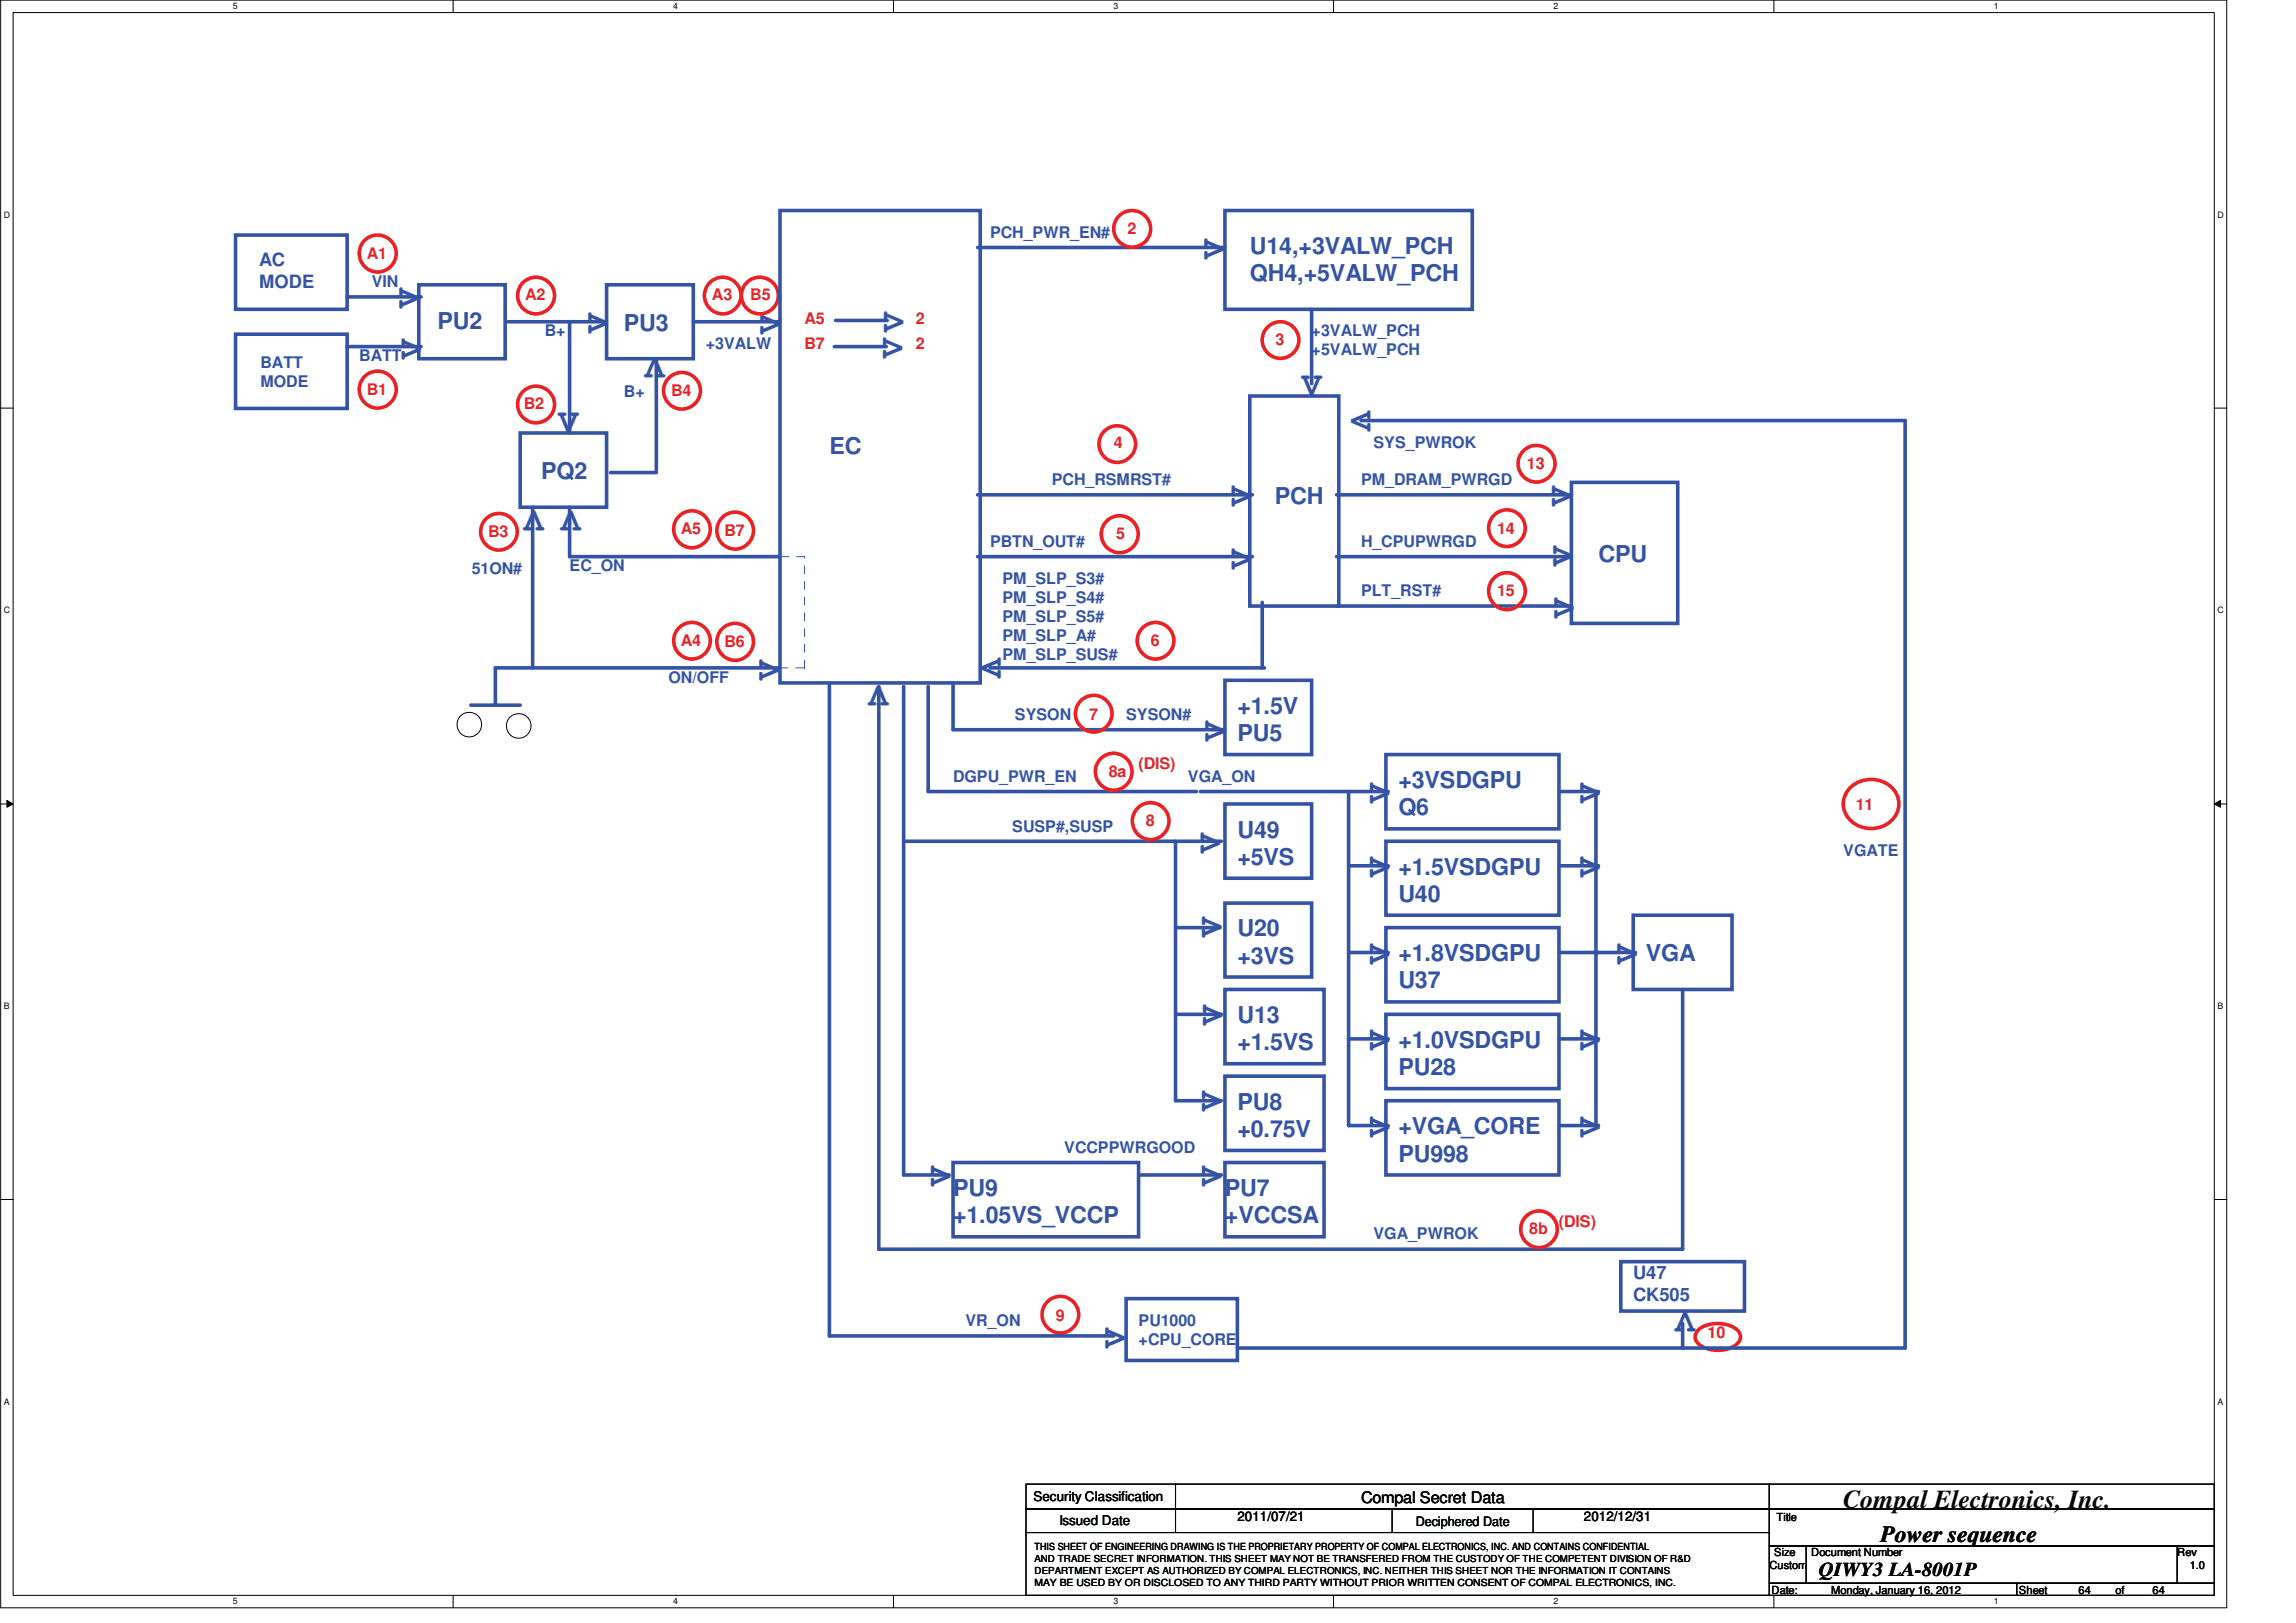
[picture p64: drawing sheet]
<svg xmlns="http://www.w3.org/2000/svg" width="297mm" height="210mm" viewBox="0 0 297 210" stroke-linecap="round" stroke-linejoin="round" font-family="sans-serif">
<defs><g id="words">
<g font-size="4.3" fill="#3553a4">
<text x="158.3" y="33.5" transform="rotate(-90 158.3 33.5)">V</text>
<text x="54.2" y="39.9" transform="rotate(-90 54.2 39.9)">V</text>
<text x="54.5" y="46.4" transform="rotate(-90 54.5 46.4)">V</text>
<text x="78.6" y="43.1" transform="rotate(-90 78.6 43.1)">V</text>
<text x="86" y="46.4" transform="rotate(180 86 46.4)">V</text>
<text x="100.9" y="43.2" transform="rotate(-90 100.9 43.2)">V</text>
<text x="116.7" y="46.3" transform="rotate(-90 116.7 46.3)">VV</text>
<text x="168.4" y="51.2">V</text>
<text x="174.8" y="53.1" transform="rotate(90 174.8 53.1)">V</text>
<text x="72.3" y="55.9">V</text>
<text x="161.9" y="65.5" transform="rotate(-90 161.9 65.5)">V</text>
<text x="203.3" y="65.5" transform="rotate(-90 203.3 65.5)">V</text>
<text x="75.1" y="66.1" transform="rotate(180 75.1 66.1)">V V</text>
<text x="161.9" y="73.6" transform="rotate(-90 161.9 73.6)">V</text>
<text x="203.5" y="73.3" transform="rotate(-90 203.5 73.3)">V</text>
<text x="203.6" y="80" transform="rotate(-90 203.6 80)">V</text>
<text x="100.7" y="88" transform="rotate(-90 100.7 88)">V</text>
<text x="115" y="88.7" transform="rotate(180 115 88.7)">V</text>
<text x="127" y="85.1" transform="rotate(90 127 85.1)">V</text>
<text x="158.5" y="95.8" transform="rotate(-90 158.5 95.8)">V</text>
<text x="179.8" y="103.8" transform="rotate(-90 179.8 103.8)">V</text>
<text x="207" y="103.8" transform="rotate(-90 207 103.8)">V</text>
<text x="157.8" y="110.4" transform="rotate(-90 157.8 110.4)">V</text>
<text x="179.8" y="113.5" transform="rotate(-90 179.8 113.5)">V</text>
<text x="207" y="113.5" transform="rotate(-90 207 113.5)">V</text>
<text x="158" y="121.3" transform="rotate(-90 158 121.3)">V</text>
<text x="179.8" y="124.7" transform="rotate(-90 179.8 124.7)">V</text>
<text x="211.8" y="124.7" transform="rotate(-90 211.8 124.7)">V</text>
<text x="158.2" y="132.7" transform="rotate(-90 158.2 132.7)">V</text>
<text x="179.8" y="135.8" transform="rotate(-90 179.8 135.8)">V</text>
<text x="207" y="135.8" transform="rotate(-90 207 135.8)">V</text>
<text x="158" y="143.7" transform="rotate(-90 158 143.7)">V</text>
<text x="179.8" y="147.1" transform="rotate(-90 179.8 147.1)">V</text>
<text x="207" y="147.1" transform="rotate(-90 207 147.1)">V</text>
<text x="123" y="153.5" transform="rotate(-90 123 153.5)">V</text>
<text x="158" y="153.5" transform="rotate(-90 158 153.5)">V</text>
<text x="219.3" y="169.7" transform="rotate(180 219.3 169.7)">V</text>
<text x="145.5" y="174.4" transform="rotate(-90 145.5 174.4)">V</text>
</g>
<text font-size="3.3" fill="#010202" x="238.5" y="195.1">Compal Electronics, Inc.</text>
<g font-size="3" fill="#3553a4">
<text x="161.7" y="32.9">U14,+3VALW_PCH</text>
<text x="161.7" y="36.4">QH4,+5VALW_PCH</text>
<text x="56.6" y="42.6">PU2</text>
<text x="80.7" y="42.8">PU3</text>
<text x="107.3" y="58.8">EC</text>
<text x="70" y="62">PQ2</text>
<text x="164.9" y="65.2">PCH</text>
<text x="206.8" y="72.7">CPU</text>
<text x="160.1" y="92.4">+1.5V</text>
<text x="160.1" y="95.9">PU5</text>
<text x="180.9" y="102">+3VSDGPU</text>
<text x="180.9" y="105.5">Q6</text>
<text x="160.1" y="108.4">U49</text>
<text x="160.1" y="111.9">+5VS</text>
<text x="180.9" y="113.2">+1.5VSDGPU</text>
<text x="180.9" y="116.7">U40</text>
<text x="160.1" y="121.2">U20</text>
<text x="160.1" y="124.7">+3VS</text>
<text x="180.9" y="124.4">+1.8VSDGPU</text>
<text x="212.9" y="124.4">VGA</text>
<text x="180.9" y="127.9">U37</text>
<text x="160.1" y="132.4">U13</text>
<text x="160.1" y="135.9">+1.5VS</text>
<text x="180.9" y="135.6">+1.0VSDGPU</text>
<text x="160.1" y="143.6">PU8</text>
<text x="180.9" y="139.1">PU28</text>
<text x="160.1" y="147.1">+0.75V</text>
<text x="180.9" y="146.8">+VGA_CORE</text>
<text x="123.3" y="154.8">PU9</text>
<text x="158.5" y="154.8">PU7</text>
<text x="180.9" y="150.3">PU998</text>
<text x="123.3" y="158.3">+1.05VS_VCCP</text>
<text x="158.5" y="158.3">+VCCSA</text>
</g>
<text font-size="3" fill="#010202" x="243.3" y="199.5">Power sequence</text>
<text font-size="2.5" fill="#010202" x="235.3" y="203.9">QIWY3 LA-8001P</text>
<g font-size="2.4" fill="#3553a4">
<text x="33.5" y="34.4">AC</text>
<text x="33.5" y="37.2">MODE</text>
<text x="211.3" y="165.4">U47</text>
<text x="211.3" y="168.3">CK505</text>
</g>
<g font-size="2.1" fill="#ed2024">
<text x="47.5" y="33.5">A1</text>
<text x="145.9" y="30.2">2</text>
<text x="67.9" y="38.9">A2</text>
<text x="92.1" y="38.9">A3</text>
<text x="97.1" y="38.9">B5</text>
<text x="104.1" y="41.9">A5</text>
<text x="118.5" y="41.9">2</text>
<text x="104.1" y="45.1">B7</text>
<text x="118.5" y="45.1">2</text>
<text x="165" y="44.6">3</text>
<text x="47.5" y="51.1">B1</text>
<text x="67.8" y="53">B2</text>
<text x="86.8" y="51.2">B4</text>
<text x="144.1" y="57.9">4</text>
<text x="197.5" y="60.6">13</text>
<text x="63.2" y="69.4">B3</text>
<text x="88.1" y="69.1">A5</text>
<text x="93.7" y="69.3">B7</text>
<text x="144.4" y="69.8">5</text>
<text x="193.7" y="69.1">14</text>
<text x="193.7" y="77.1">15</text>
<text x="88.1" y="83.5">A4</text>
<text x="93.7" y="83.7">B6</text>
<text x="148.9" y="83.5">6</text>
<text x="140.9" y="93.1">7</text>
<text x="143.4" y="100.5">8a</text>
<text x="147.3" y="99.5">(DIS)</text>
<text x="148.2" y="106.9">8</text>
<text x="240.1" y="104.8">11</text>
<text x="197.8" y="159.7">8b</text>
<text x="201.7" y="158.7">(DIS)</text>
<text x="136.6" y="170.9">9</text>
<text x="220.9" y="173.1">10</text>
</g>
<g font-size="2.1" fill="#3553a4">
<text x="128.1" y="30.7">PCH_PWR_EN#</text>
<text x="48.1" y="37.1">VIN</text>
<text x="33.7" y="47.6">BATT</text>
<text x="46.5" y="46.7">BATT</text>
<text x="70.5" y="43.5">B+</text>
<text x="91.3" y="45.1">+3VALW</text>
<text x="169.7" y="43.5">+3VALW_PCH</text>
<text x="169.7" y="46">+5VALW_PCH</text>
<text x="33.7" y="50">MODE</text>
<text x="80.7" y="51.4">B+</text>
<text x="177.7" y="57.9">SYS_PWROK</text>
<text x="136.1" y="62.7">PCH_RSMRST#</text>
<text x="176.1" y="62.7">PM_DRAM_PWRGD</text>
<text x="128.1" y="70.7">PBTN_OUT#</text>
<text x="176.1" y="70.7">H_CPUPWRGD</text>
<text x="61" y="74.3">51ON#</text>
<text x="73.7" y="73.9">EC_ON</text>
<text x="129.7" y="75.5">PM_SLP_S3#</text>
<text x="129.7" y="78">PM_SLP_S4#</text>
<text x="176.1" y="77.1">PLT_RST#</text>
<text x="129.7" y="80.4">PM_SLP_S5#</text>
<text x="129.7" y="82.9">PM_SLP_A#</text>
<text x="86.5" y="88.3">ON/OFF</text>
<text x="129.7" y="85.4">PM_SLP_SUS#</text>
<text x="131.3" y="93.1">SYSON</text>
<text x="145.7" y="93.1">SYSON#</text>
<text x="123.3" y="101.1">DGPU_PWR_EN</text>
<text x="153.7" y="101.1">VGA_ON</text>
<text x="131" y="107.7">SUSP#,SUSP</text>
<text x="238.5" y="110.7">VGATE</text>
<text x="137.7" y="149.1">VCCPPWRGOOD</text>
<text x="177.7" y="160.3">VGA_PWROK</text>
<text x="124.9" y="171.5">VR_ON</text>
<text x="147.3" y="171.5">PU1000</text>
<text x="147.3" y="174">+CPU_CORE</text>
</g>
<text font-size="2.1" fill="#010202" x="176.1" y="194.4">Compal Secret Data</text>
<g font-size="1.7" fill="#010202">
<text x="133.7" y="194.3">Security Classification</text>
<text x="137.1" y="197.3">Issued Date</text>
<text x="160.1" y="196.8">2011/07/21</text>
<text x="183.1" y="197.4">Deciphered Date</text>
<text x="204.9" y="196.8">2012/12/31</text>
</g>
<g font-size="1.4" fill="#010202">
<text x="229.8" y="196.8">Title</text>
<text x="228.9" y="203">Custom</text>
<text x="229.5" y="201.4">Size</text>
<text x="234.3" y="201.4">Document Number</text>
<text x="281.7" y="201.4">Rev</text>
<text x="283.3" y="203">1.0</text>
<text x="229.2" y="206.2">Date:</text>
<text x="236.9" y="206.2">Monday, January 16, 2012</text>
<text x="261.2" y="206.2">Sheet</text>
<text x="268.9" y="206.2">64</text>
<text x="273.7" y="206.2">of</text>
<text x="278.5" y="206.2">64</text>
</g>
<g font-size="1.3" fill="#010202">
<text x="133.8" y="200.6">THIS SHEET OF ENGINEERING DRAWING IS THE PROPRIETARY PROPERTY OF COMPAL ELECTRONICS, INC. AND CONTAINS CONFIDENTIAL</text>
<text x="133.8" y="202.1">AND TRADE SECRET INFORMATION. THIS SHEET MAY NOT BE TRANSFERED FROM THE CUSTODY OF THE COMPETENT DIVISION OF R&amp;D</text>
<text x="133.8" y="203.6">DEPARTMENT EXCEPT AS AUTHORIZED BY COMPAL ELECTRONICS, INC. NEITHER THIS SHEET NOR THE INFORMATION IT CONTAINS</text>
<text x="133.8" y="205.1">MAY BE USED BY OR DISCLOSED TO ANY THIRD PARTY WITHOUT PRIOR WRITTEN CONSENT OF COMPAL ELECTRONICS, INC.</text>
</g>
<g font-size="1.1" fill="#010202">
<text x="30.1" y="1.2">5</text>
<text x="87.1" y="1.2">4</text>
<text x="144" y="1.2">3</text>
<text x="201" y="1.2">2</text>
<text x="257.9" y="1.2">1</text>
<text x=".5" y="28.2">D</text>
<text x="286.9" y="28.2">D</text>
<text x=".5" y="79.3">C</text>
<text x="286.9" y="79.3">C</text>
<text x=".5" y="130.6">B</text>
<text x="286.9" y="130.6">B</text>
<text x=".5" y="181.7">A</text>
<text x="286.9" y="181.7">A</text>
<text x="30.1" y="207.5">5</text>
<text x="87.1" y="207.5">4</text>
<text x="144" y="207.5">3</text>
<text x="201" y="207.5">2</text>
<text x="257.9" y="207.5">1</text>
</g>
</g></defs>
<path d="M.1 0h288v208h-288zM1.7 1.6h284.8v204.8h-284.8z" fill="none" stroke="#010202" stroke-width=".13"/>
<g fill="#fff">
<path d="M30.1 .2h.6v1.2h-.6z"/>
<path d="M30.1 206.6h.6v1.2h-.6z"/>
</g>
<path d="M58.6 0v1.6M58.6 206.4v1.6" fill="none" stroke="#010202" stroke-width=".13"/>
<g fill="#fff">
<path d="M87.1 .2h.6v1.2h-.6z"/>
<path d="M87.1 206.6h.6v1.2h-.6z"/>
</g>
<path d="M115.6 0v1.6M115.6 206.4v1.6" fill="none" stroke="#010202" stroke-width=".13"/>
<g fill="#fff">
<path d="M144 .2h.6v1.2h-.6z"/>
<path d="M144 206.6h.6v1.2h-.6z"/>
</g>
<path d="M172.5 0v1.6M172.5 206.4v1.6" fill="none" stroke="#010202" stroke-width=".13"/>
<g fill="#fff">
<path d="M201 .2h.6v1.2h-.6z"/>
<path d="M201 206.6h.6v1.2h-.6z"/>
</g>
<path d="M229.5 0v1.6M229.5 206.4v1.6" fill="none" stroke="#010202" stroke-width=".13"/>
<g fill="#fff">
<path d="M257.9 .2h.6v1.2h-.6z"/>
<path d="M257.9 206.6h.6v1.2h-.6z"/>
<path d="M.5 27.2h.8v1.2h-.8z"/>
<path d="M286.9 27.2h.8v1.2h-.8z"/>
<path d="M.5 78.4h.8v1.2h-.8z"/>
<path d="M286.9 78.4h.8v1.2h-.8z"/>
</g>
<path d="M.1 52.8h1.6M286.5 52.8h1.6" fill="none" stroke="#010202" stroke-width=".13"/>
<g fill="#fff">
<path d="M.5 129.6h.7v1.2h-.7z"/>
<path d="M286.9 129.6h.7v1.2h-.7z"/>
</g>
<path d="M.1 104h1.6M286.5 104h1.6" fill="none" stroke="#010202" stroke-width=".13"/>
<path d="M.9 103.6l.8 .4-.8 .4z" fill="#010202"/>
<path d="M.9 103.6l.8 .4-.8 .4z" fill="none" stroke="#010202" stroke-width=".13"/>
<path d="M286.5 104l.8-.4v.8z" fill="#010202"/>
<path d="M286.5 104l.8-.4v.8z" fill="none" stroke="#010202" stroke-width=".13"/>
<g fill="#fff">
<path d="M.5 180.8h.7v1.1h-.7z"/>
<path d="M286.9 180.8h.7v1.1h-.7z"/>
</g>
<g fill="none" stroke="#010202" stroke-width=".13">
<path d="M.1 155.2h1.6M286.5 155.2h1.6M132.7 192h96.2v3.2h-96.2zM132.7 195.2h96.2v3.1h-96.2zM132.7 198.3h96.2v8.1h-96.2zM152.1 192v6.3M180.1 195.2v3.1M198.3 195.2v3.1M228.9 192h57.6v3.2h-57.6zM228.9 195.2h57.6v4.8h-57.6zM228.9 200h4.8v4.8h-4.8zM228.9 204.8h32v1.6h-32z"/>
<path d="M233.7 200h48v4.8h-48zM260.9 204.8h25.6v1.6h-25.6zM281.7 200h4.8v4.8h-4.8z"/>
<circle cx="60.7" cy="93.7" r="1.6"/>
<circle cx="67.1" cy="93.9" r="1.6"/>
</g>
<g fill="none" stroke="#3553a4" stroke-width=".47">
<path d="M30.5 30.4h14.4v9.6h-14.4zM44.9 38.4h9.6M54.2 36.8h11.2v9.6h-11.2zM78.5 36.8h11.2v9.6h-11.2zM100.9 27.2h25.9v61.2h-25.9zM126.5 32h32M158.5 27.2h32v12.8h-32zM30.5 43.2h14.4v9.6h-14.4zM44.9 44.8h9.6M65.7 41.6h12.8M67.3 56h11.2v9.6h-11.2zM73.7 41.6v14.4"/>
<path d="M84.9 46.4v14.4M89.7 41.6h11.2M107.9 44.8h6.8M108.1 41.5h6.7M161.7 51.2h11.5v27.2h-11.5zM169.7 40v9.6M176.1 54.4h70.4v120h-86.4M68.9 65.6v20.8M73.7 65.6v6.4h27.2M79 61.1h5.9M126.5 64h35.5M126.5 72h35.5"/>
<path d="M163.3 77.9v8.5M172.9 64h30.4M172.9 72h30.4M172.9 78.4h30.4M203.3 62.4h13.8v18.3h-13.8zM60.9 91.2h6.4M100.9 86.4h-36.8v4.8M107.3 88.7v84.1h36.8M113.7 88.8v72.8h104v-33.6M116.9 88.8v20M120.1 88.8v13.6h34.7M123.3 88.7v5.7h35.2"/>
<path d="M128.1 86.4h35.5M158.5 88h11.2v9.6h-11.2zM179.3 97.6h22.4v9.6h-22.4zM116.9 108.8v43.2h5.9M116.9 108.8h41.1M152.1 108.8v33.6h5.9M155.3 102.4h24.3M158.5 104h11.2v9.6h-11.2zM158.5 116.8h11.2v9.6h-11.2zM174.5 102.4v43.2h5.1M174.5 112h5.1M179.3 108.8h22.4v9.6h-22.4z"/>
<path d="M201.7 102.4h5.1M201.7 112h5.1M206.5 102.4v43.2M211.3 118.4h12.8v9.6h-12.8zM152.1 120h5.7M152.1 131.2h5.9M158.5 128h12.8v9.6h-12.8zM158.5 139.2h12.8v9.6h-12.8zM174.5 123.2h5.1M174.5 134.4h5.1M179.3 120h22.4v9.6h-22.4zM179.3 131.2h22.4v9.6h-22.4z"/>
<path d="M201.7 123.2h5.1M201.7 134.4h5.1M206.5 123.2h5.1M123.3 150.4h24v9.6h-24zM147.3 152h10.7M158.5 150.4h12.8v9.6h-12.8zM179.3 142.4h22.4v9.6h-22.4zM201.7 145.6h5.1M145.7 168h14.4v8h-14.4zM209.7 163.2h16v6.4h-16zM217.7 171.2v3.2"/>
</g>
<g fill="none" stroke="#ed2024" stroke-width=".47">
<path d="M239.5 101.8a3.9 3.9 0 0 1 5.9 1 3.1 3.1 0 0 1-2.6 4.3 3.5 3.5 0 0 1-4.3-3.1 2.99 2.99 0 0 1 1-2.2zM219.6 172.2a4.1 4.1 0 0 1 5.3 0 1.17 1.17 0 0 1-.4 1.8 4.1 4.1 0 0 1-4.9-.3 1.12 1.12 0 0 1 0-1.5z"/>
<circle cx="48.9" cy="32.8" r="2.39"/>
<circle cx="69.4" cy="38.2" r="2.38"/>
<circle cx="93.5" cy="38.2" r="2.37"/>
<circle cx="98.3" cy="38.2" r="2.38"/>
<circle cx="146.5" cy="29.6" r="2.38"/>
<circle cx="48.9" cy="50.4" r="2.39"/>
<circle cx="69.4" cy="52.3" r="2.38"/>
<circle cx="88.2" cy="50.6" r="2.38"/>
<circle cx="144.5" cy="57.5" r="2.37"/>
<circle cx="165.7" cy="44" r="2.37"/>
<circle cx="198.8" cy="60" r="2.38"/>
<circle cx="64.6" cy="68.8" r="2.37"/>
<circle cx="89.5" cy="68.5" r="2.38"/>
<circle cx="95.1" cy="68.6" r="2.38"/>
<circle cx="144.9" cy="69.1" r="2.39"/>
<circle cx="195" cy="76.5" r="2.38"/>
<circle cx="195" cy="68.3" r="2.37"/>
<circle cx="89.5" cy="82.9" r="2.37"/>
<circle cx="95.1" cy="83" r="2.38"/>
<circle cx="141.5" cy="92.3" r="2.37"/>
<circle cx="144.1" cy="99.8" r="2.38"/>
<circle cx="149.5" cy="82.9" r="2.37"/>
<circle cx="148.9" cy="106.2" r="2.38"/>
<circle cx="199.1" cy="159" r="2.37"/>
<circle cx="137.2" cy="170.1" r="2.37"/>
</g>
<path d="M100.9 72h.1M104.1 72h.1M104.1 72h-3.2M100.9 86.4h3.2M104.1 86.4h.1M104.1 86.4v-14.4" fill="none" stroke="#3553a4" stroke-width=".13" stroke-dasharray="1 1 1 1 1 1 1 1"/>
<use href="#words"/>
</svg>
